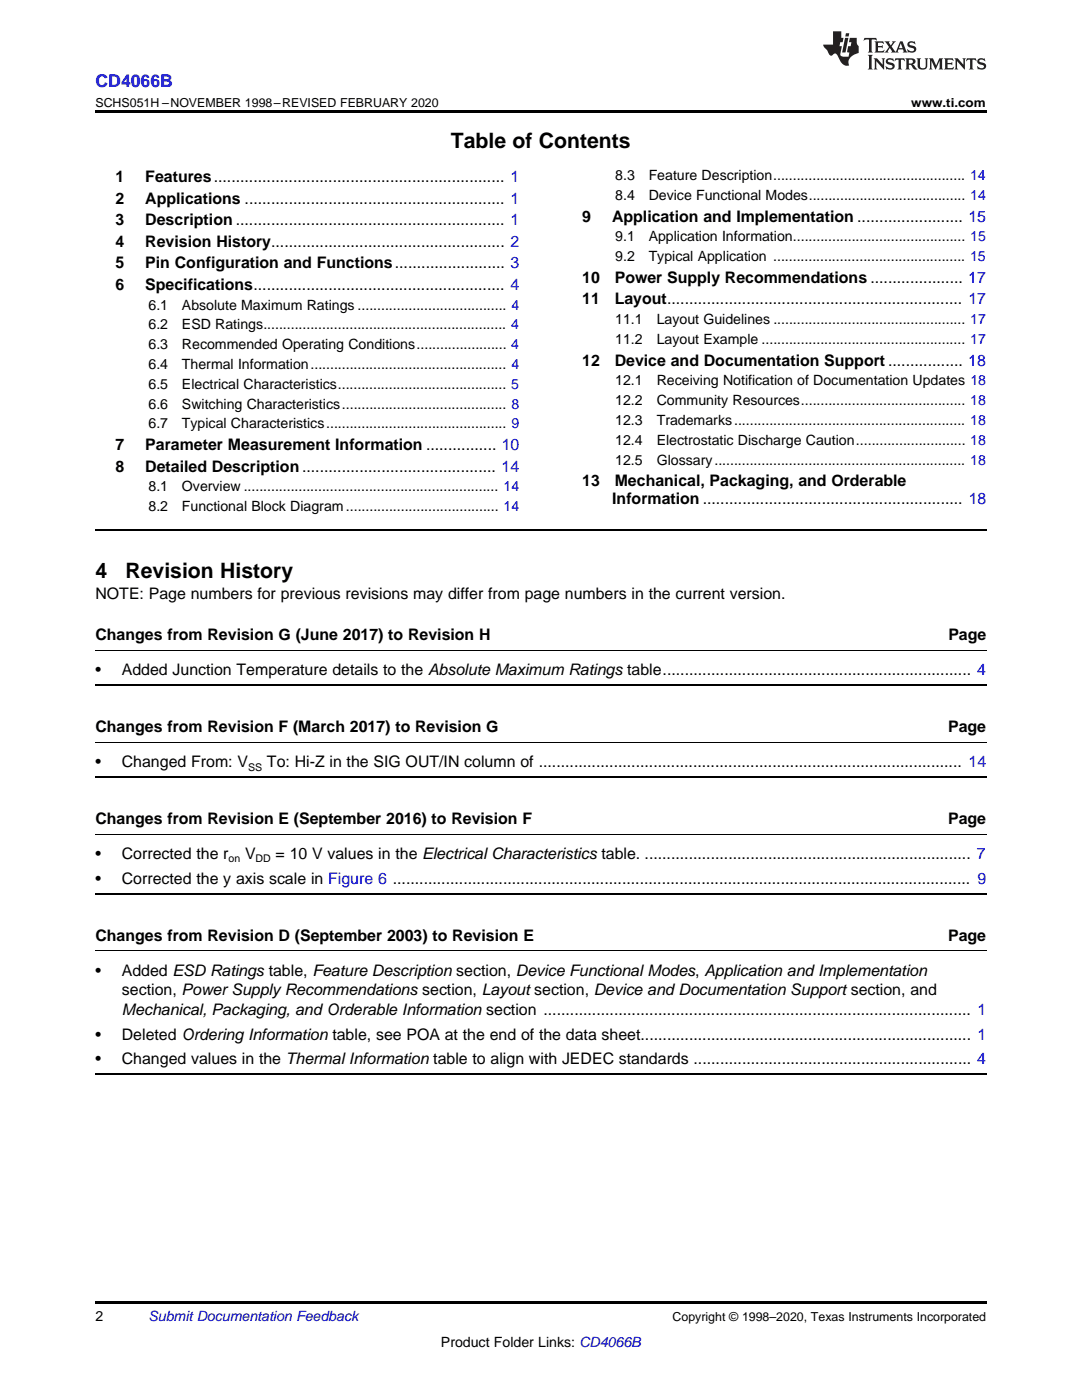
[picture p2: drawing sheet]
<svg xmlns="http://www.w3.org/2000/svg" width="216mm" height="279mm" viewBox="0 0 216 279" stroke-linecap="round" stroke-linejoin="round" font-family="sans-serif">
<defs><g id="words">
<g font-size="4.2">
<text x="90" y="29.6">Table of Contents</text>
<text x="19" y="115.3">4</text>
<text x="25" y="115.3">Revision History</text>
</g>
<text font-size="3.5" fill="#00f" x="19" y="17.3">CD4066B</text>
<g font-size="3.2">
<text x="23" y="36.3">1</text>
<text x="23" y="40.6">2</text>
<text x="29" y="36.3">Features.................................................................. 1</text>
<text x="29" y="40.6">Applications ........................................................... 1</text>
<text x="23" y="44.9">3</text>
<text x="29" y="44.9">Description ............................................................. 1</text>
<text x="116.2" y="44.2">9</text>
<text x="122.1" y="44.2">Application and Implementation ........................ 15</text>
<text x="23" y="49.2">4</text>
<text x="23" y="53.6">5</text>
<text x="29" y="49.2">Revision History..................................................... 2</text>
<text x="29" y="53.6">Pin Configuration and Functions......................... 3</text>
<text x="23" y="57.9">6</text>
<text x="29" y="57.9">Specifications......................................................... 4</text>
<text x="116.2" y="56.4">10</text>
<text x="122.7" y="56.4">Power Supply Recommendations ..................... 17</text>
<text x="116.2" y="60.7">11</text>
<text x="122.7" y="60.7">Layout................................................................... 17</text>
<text x="116.2" y="73">12</text>
<text x="122.7" y="73">Device and Documentation Support ................. 18</text>
<text x="23" y="89.8">7</text>
<text x="29" y="89.8">Parameter Measurement Information ................ 10</text>
<text x="23" y="94.1">8</text>
<text x="29" y="94.1">Detailed Description............................................ 14</text>
<text x="116.2" y="97">13</text>
<text x="122.2" y="100.5">Information ........................................................... 18</text>
<text x="122.7" y="97">Mechanical, Packaging, and Orderable</text>
<text x="19" y="119.6">NOTE: Page numbers for previous revisions may differ from page numbers in the current version.</text>
<text x="19" y="127.7">Changes from Revision G (June 2017) to Revision H</text>
<text x="189.2" y="127.7">Page</text>
<text x="19" y="134.8">•</text>
<text x="24.3" y="134.8">Added Junction Temperature details to the Absolute Maximum Ratings table...................................................................... 4</text>
<text x="19" y="146.1">Changes from Revision F (March 2017) to Revision G</text>
<text x="189.2" y="146.1">Page</text>
<text x="19" y="153.1">•</text>
<text x="24.3" y="153.1">Changed From: V</text>
<text x="53.3" y="153.1">To: Hi-Z in the SIG OUT/IN column of ................................................................................................ 14</text>
<text x="19" y="164.4">Changes from Revision E (September 2016) to Revision F</text>
<text x="189.2" y="164.4">Page</text>
<text x="19" y="171.5">•</text>
<text x="24.3" y="171.5">Corrected the r</text>
<text x="48.9" y="171.5">V</text>
<text x="55" y="171.5">= 10 V values in the Electrical Characteristics table. .......................................................................... 7</text>
<text x="19" y="176.4">•</text>
<text x="24.3" y="176.4">Corrected the y axis scale in Figure 6 ................................................................................................................................... 9</text>
<text x="19" y="187.7">Changes from Revision D (September 2003) to Revision E</text>
<text x="189.2" y="187.7">Page</text>
<text x="19" y="194.8">•</text>
<text x="24.3" y="194.8">Added ESD Ratings table, Feature Description section, Device Functional Modes, Application and Implementation</text>
<text x="24.3" y="198.6">section, Power Supply Recommendations section, Layout section, Device and Documentation Support section, and</text>
<text x="24.3" y="202.5">Mechanical, Packaging, and Orderable Information section ................................................................................................. 1</text>
<text x="19" y="207.5">•</text>
<text x="24.3" y="207.5">Deleted Ordering Information table, see POA at the end of the data sheet........................................................................... 1</text>
<text x="19" y="212.4">•</text>
<text x="24.3" y="212.4">Changed values in the Thermal Information table to align with JEDEC standards ............................................................... 4</text>
</g>
<g font-size="2.8">
<text x="122.8" y="36">8.3</text>
<text x="129.4" y="36">Feature Description................................................. 14</text>
<text x="122.8" y="39.9">8.4</text>
<text x="129.4" y="39.9">Device Functional Modes........................................ 14</text>
<text x="122.8" y="48.2">9.1</text>
<text x="122.8" y="52.1">9.2</text>
<text x="129.4" y="48.2">Application Information............................................ 15</text>
<text x="129.4" y="52.1">Typical Application ................................................. 15</text>
<text x="29.6" y="61.8">6.1</text>
<text x="29.6" y="65.8">6.2</text>
<text x="36.3" y="61.8">Absolute Maximum Ratings ...................................... 4</text>
<text x="36.3" y="65.8">ESD Ratings.............................................................. 4</text>
<text x="122.8" y="64.7">11.1</text>
<text x="131" y="64.7">Layout Guidelines ................................................. 17</text>
<text x="29.6" y="69.7">6.3</text>
<text x="36.3" y="69.7">Recommended Operating Conditions....................... 4</text>
<text x="122.8" y="68.7">11.2</text>
<text x="131" y="68.7">Layout Example .................................................... 17</text>
<text x="29.6" y="73.7">6.4</text>
<text x="29.6" y="77.6">6.5</text>
<text x="36.3" y="73.7">Thermal Information.................................................. 4</text>
<text x="36.3" y="77.6">Electrical Characteristics........................................... 5</text>
<text x="122.8" y="76.9">12.1</text>
<text x="131" y="76.9">Receiving Notification of Documentation Updates 18</text>
<text x="29.6" y="81.6">6.6</text>
<text x="36.3" y="81.6">Switching Characteristics.......................................... 8</text>
<text x="122.8" y="80.9">12.2</text>
<text x="131" y="80.9">Community Resources.......................................... 18</text>
<text x="29.6" y="85.5">6.7</text>
<text x="36.3" y="85.5">Typical Characteristics.............................................. 9</text>
<text x="122.8" y="84.8">12.3</text>
<text x="122.8" y="88.8">12.4</text>
<text x="131" y="84.8">Trademarks........................................................... 18</text>
<text x="131" y="88.8">Electrostatic Discharge Caution............................ 18</text>
<text x="122.8" y="92.7">12.5</text>
<text x="131" y="92.7">Glossary................................................................ 18</text>
<text x="29.6" y="98.1">8.1</text>
<text x="36.3" y="98.1">Overview ................................................................. 14</text>
<text x="29.6" y="102">8.2</text>
<text x="36.3" y="102">Functional Block Diagram....................................... 14</text>
<text x="19" y="263.6">2</text>
<text x="88" y="268.9">Product Folder Links: CD4066B</text>
</g>
<text font-size="2.8" fill="#0000c8" x="29.6" y="263.6">Submit Documentation Feedback</text>
<g font-size="2.5">
<text x="19" y="21.4">SCHS051H –NOVEMBER 1998–REVISED FEBRUARY 2020</text>
<text x="181.8" y="21.4">www.ti.com</text>
<text x="134.2" y="263.6">Copyright © 1998–2020, Texas Instruments Incorporated</text>
</g>
<g font-size="2.1">
<text x="49.5" y="153.8">SS</text>
<text x="45.6" y="172.1">on</text>
<text x="51" y="172.1">DD</text>
</g>
</g></defs>
<path d="M19 22h177.8v.5h-177.8zM19 259.7h177.8v.5h-177.8z" fill="#000"/>
<path d="M19 105.7h177.8M19 136.7h177.8M19 155.1h177.8M19 178.4h177.8M19 214.3h177.8" fill="none" stroke="#000" stroke-width=".35"/>
<path d="M19 129.8h177.8M19 148.1h177.8M19 166.5h177.8M19 189.8h177.8" fill="none" stroke="#000" stroke-width=".2"/>
<g fill="#231f20">
<path d="M172.5 7.6l-.1 .5 .4-.2h.6v.1v2.1l-.2 .4h.9l-.2-.4v-2.1l.1-.1h.5l.5 .2-.2-.5zM174.5 8.3l.2 .3v1.5l-.2 .4h1.8l.2-.6a1.04 1.04 0 0 1-1.3 .2v-.7h.6l.3 .2v-.6l-.3 .2h-.6v-.6l.8-.1 .4 .3-.2-.5zM176.5 8.3l.9 1.1-.9 1.1h.8l-.2-.2 .4-.7 .5 .7-.2 .2h1.5l-.2-.2 .2-.4h.9l.1 .4-.2 .2h1l-.3-.3-.7-1.9h-.5l-.9 2-.8-1 .9-1h-.8l.1 .3-.4 .5-.3-.6 .1-.2zM179.7 8.6l.4 1h-.7zM181.3 8.4a.63 .63 0 0 0-.2 .7 .63 .63 0 0 0 .6 .4l.6 .2 .1 .2a.75 .75 0 0 1-.7 .4 .75 .75 0 0 1-.6-.5l.1 .7 .1-.1a1.11 1.11 0 0 0 1.5-.6 1.13 1.13 0 0 0-1.2-.8l-.1-.4a1.04 1.04 0 0 1 1.2 .2l-.2-.5-.2 .1-.4-.2zM173.2 10.9l.2 .4v2.2l-.2 .4h1l-.3-.4v-2.2l.3-.4zM174.3 11.6l.3 .4v1.5l-.3 .4h.8l-.2-.4v-1.3l1.5 1.7v-1.9l.2-.4h-.7l.2 .4v.9l-1.1-1.3zM177 11.8a.62 .62 0 0 0-.2 .7 .62 .62 0 0 0 .6 .4l.6 .1 .1 .3a.76 .76 0 0 1-.7 .3 .76 .76 0 0 1-.7-.4l.2 .7 .1-.1a1.11 1.11 0 0 0 1.5-.6 1.13 1.13 0 0 0-1.2-.8l-.1-.4a1.04 1.04 0 0 1 1.2 .2l-.2-.6-.2 .1-.5-.1zM178.7 11.6l-.2 .6a.61 .61 0 0 1 .8-.3v1.6l-.2 .4h.9l-.2-.4v-1.6a.63 .63 0 0 1 .7 .3l-.1-.6zM180.6 11.6l.3 .4v1.5l-.3 .4h1l-.2-.2-.1-.8 .6 .2a.76 .76 0 0 0 1.2 .7l-1-1a.58 .58 0 0 0 .6-.5 .58 .58 0 0 0-.5-.6zM181.4 11.9h.1a.45 .45 0 0 1 .5 .1 .45 .45 0 0 1 .1 .5l-.8 .2zM182.9 11.6l.2 .2a2.17 2.17 0 0 0 .3 1.9 .99 .99 0 0 0 1.6-.6v-1.1l.2-.4h-.7l.2 .2a1.92 1.92 0 0 1-.2 1.8 .6 .6 0 0 1-.9-.5v-1.1l.2-.4zM185.4 11.6l.2 .4v1.5l-.2 .4h.7l-.2-.4v-1.4l.8 1.8 .8-1.8v1.4l-.2 .4h.9l-.2-.4v-1.5l.2-.4h-.8l-.6 1.5-.6-1.5zM188.4 11.6l.2 .4v1.5l-.2 .4h1.8l.1-.6a1.04 1.04 0 0 1-1.2 .1v-.6h.5l.4 .2v-.6l-.4 .2h-.5v-.7h.8l.3 .3-.1-.6zM190.5 11.6l.2 .4v1.5l-.2 .4h.7l-.2-.4v-1.3l1.5 1.7v-1.9l.2-.4h-.7l.2 .4v.9l-1.1-1.3zM192.9 11.6l-.1 .6a.61 .61 0 0 1 .7-.3l.1 1.6-.3 .4h1l-.3-.4 .1-1.6a.63 .63 0 0 1 .7 .3l-.1-.6zM195.2 11.8a.62 .62 0 0 0-.2 .7 .62 .62 0 0 0 .6 .4l.6 .1 .1 .3a.76 .76 0 0 1-.7 .3 .76 .76 0 0 1-.6-.4l.1 .7 .1-.1a1.11 1.11 0 0 0 1.6-.6 1.13 1.13 0 0 0-1.3-.8l-.1-.4a1.04 1.04 0 0 1 1.2 .2l-.1-.6-.2 .1-.5-.1z"/>
<path d="M166.2 6.3v2.6h-1.9v.4l.8 .9a.91 .91 0 0 0 1 .8 .56 .56 0 0 1 .5-.3 .56 .56 0 0 1 .5 .3l.4 .8a1.53 1.53 0 0 0 1.9 1.2 1.54 1.54 0 0 1 1-2.1l.9-.3v-1.4a1.52 1.52 0 0 1-.4-1.6h-1.3l-.2 .8h.5l-.2 .8h-.5l-.1 1v.2l.4 .1-.2 .8a1.93 1.93 0 0 1-1.6-.3l.3-1.8h-.5l.2-.8h.4l.2-.8h-.4v-1.3zM168.6 7.6l-.6 2.9h.7l.6-2.9zM168.8 6.6l-.1 .7h.6l.2-.7z"/>
</g>
<use href="#words"/>
</svg>
